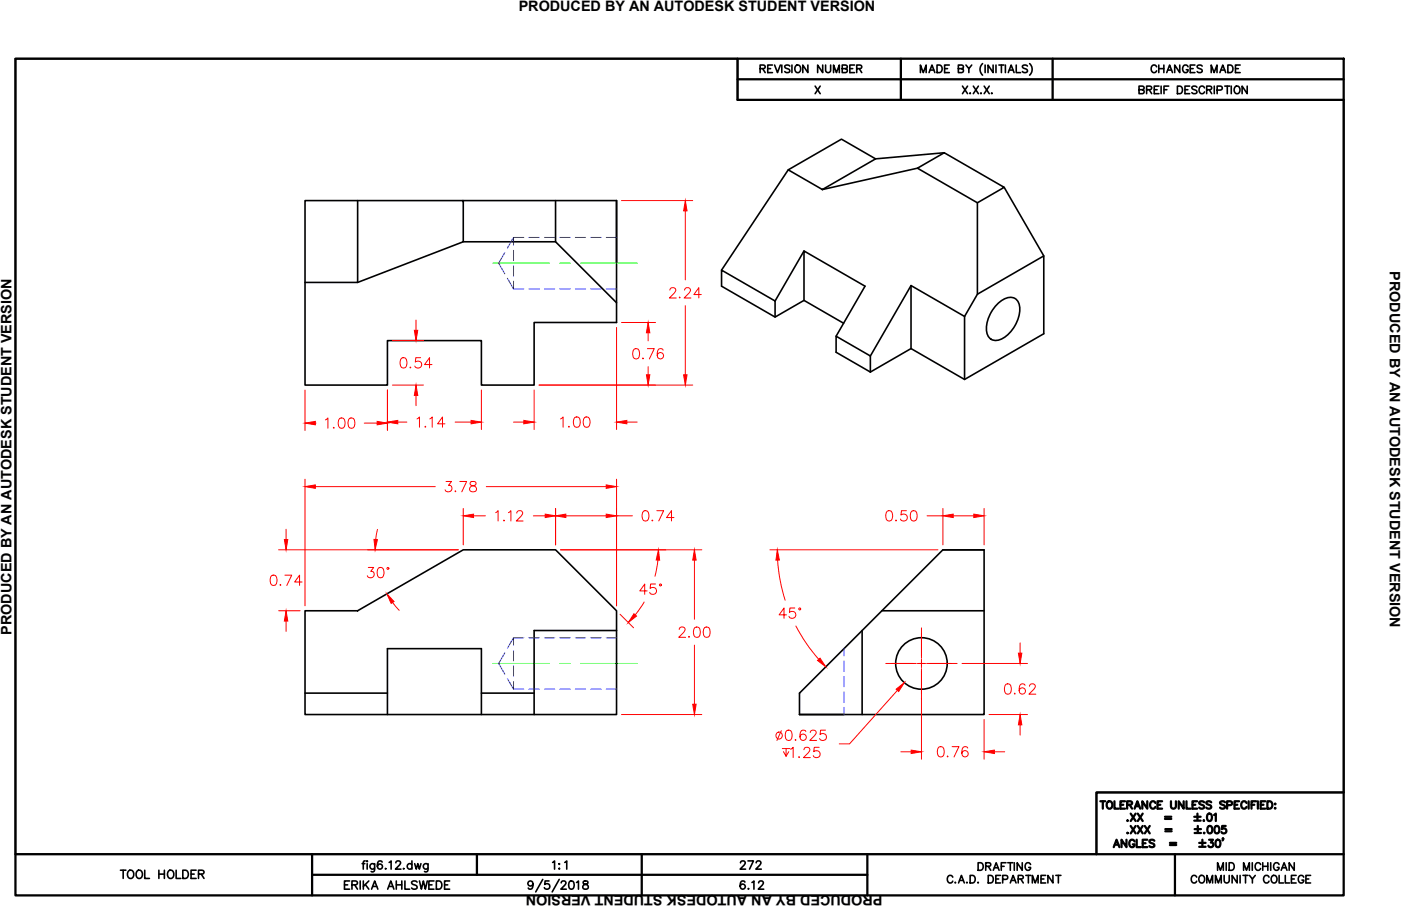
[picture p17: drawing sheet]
<svg xmlns="http://www.w3.org/2000/svg" width="432mm" height="279mm" viewBox="0 0 432 279" stroke-linecap="round" stroke-linejoin="round" font-family="sans-serif">
<defs><g id="words">
<g font-size="5.7">
<text x="233.5" y="23.6">REVISION NUMBER</text>
<text x="353.8" y="23.6">CHANGES MADE</text>
<text x="169.3" y="269.2">1:1</text>
<text x="227.2" y="269.2">272</text>
<text x="36.3" y="272">TOOL HOLDER</text>
<text x="105.1" y="275.5">ERIKA AHLSWEDE</text>
<text x="227.2" y="275.5">6.12</text>
</g>
<g font-size="5.3">
<text x="350.3" y="30">BREIF DESCRIPTION</text>
<text x="300.6" y="269.5">DRAFTING</text>
<text x="374.3" y="269.5">MID MICHIGAN</text>
<text x="291" y="273.4">C.A.D. DEPARTMENT</text>
<text x="366.2" y="273.4">COMMUNITY COLLEGE</text>
</g>
<g font-size="4.4">
<text x="159.9" y="3.5">PRODUCED BY AN AUTODESK STUDENT VERSION</text>
<text x="428.3" y="83.7" transform="rotate(90 428.3 83.7)">PRODUCED BY AN AUTODESK STUDENT VERSION</text>
<text x="3.5" y="195.8" transform="rotate(-90 3.5 195.8)">PRODUCED BY AN AUTODESK STUDENT VERSION</text>
<text x="272" y="275.9" transform="rotate(180 272 275.9)">PRODUCED BY AN AUTODESK STUDENT VERSION</text>
</g>
</g></defs>
<!-- layer: OBJECT LINES -->
<g fill="none" stroke="#000" stroke-width=".5">
<path d="M4.8 18.1h222.5v12.7h186.8v213.6h-76.2v19h-333.1zM302.8 19.6a2.4 2.4 0 0 0 0 3.6M317.3 19.6a2.4 2.4 0 0 1 0 3.6M251.2 26.6l1.6 2.3M252.8 26.6l-1.6 2.3M283.7 22.4v-2.3l.9 2.3 .9-2.3v2.3M286.3 22.4l.9-2.3 .9 2.3M286.7 21.6h1.1M288.8 20.1h.8a1.25 1.25 0 0 1 .8 1.1 1.25 1.25 0 0 1-.8 1.2h-.8zM291.1 21.2h.9M292.6 20.1h-1.5v2.3h1.5M295.4 21.2l1.3-.1 .2-.4-.1-.4-1.4-.2v2.3h1a.61 .61 0 0 0 .6-.6 .61 .61 0 0 0-.6-.6"/>
<path d="M296.6 26.6l1.6 2.3M297.7 20.1l.9 1.1 .9-1.1M298.2 26.6l-1.6 2.3M298.6 21.2v1.2M299 28.7l-.1 .1h.2M300 26.6l1.6 2.3M301.6 26.6l-1.6 2.3M302.3 28.7l-.1 .1h.2M303.3 26.6l1.6 2.3M303.6 20.1v2.3M304.9 26.6l-1.6 2.3M305.7 28.7l-.1 .1h.2"/>
<path d="M306.1 20.1v2.3l-1.6-2.3v2.3M307 20.1v2.3M307.9 20.1h1.5M308.6 20.1v2.3M309.9 20.1v2.3M310.8 22.4l.8-2.3 .9 2.3M311.1 21.6h1.1M313.2 20.1v2.3h1.3M316.7 20.4a.88 .88 0 0 0-.9-.4 .88 .88 0 0 0-.7 .6l.2 .3 1.1 .5a.54 .54 0 0 1 0 .9 1.05 1.05 0 0 1-1.3-.2M242.9 52.4l16.4-9.5 10.6 6.1-16.4 9.5zM242.9 52.4l-20.5 30.9M282.8 51.9l8.2-4.8 18.5 10.7-8.3 4.7z"/>
<path d="M282.8 51.9l-29.3 6.6M291 47.1l-21.1 1.9M309.5 57.8l12.2 21.1M94 61.9h96v37.6h-25.4v19.3h-16.2v-13.8h-29v13.8h-25.4zM110.2 61.9v25.2h-16.2M142.5 61.9l.3 .4M142.8 61.9v12.7l-32.6 12.5M142.8 74.6h28.4M171.2 61.9v12.7l18.8 18.8M247.8 77.4l-8.9 15.4M301.2 62.5v28.2l-3.9 6.9M238.9 97.8v-5l-16.5-9.5v5l16.5 9.5 8.9-5.2 12.2 7.1"/>
<path d="M247.8 92.6v-15.2l18.8 10.9-8.9 15.4M280.8 88.1l-12.5 21.7M297.3 97.6l-16.5-9.5v19.4M297.3 97.6v19.4M301.2 90.7l20.5-11.8v24l-24.4 14.1-16.5-9.5-12.5 7.2M307.6 93.6a4.8 4.8 0 0 1 5.2-1.6 5.2 5.2 0 0 1 1 6.3 9.2 9.2 0 0 1-6.9 6.7 3.1 3.1 0 0 1-2.9-3.7 11.5 11.5 0 0 1 3.6-7.7zM257.7 103.7l10.6 6.1v4.9l-10.6-6.1zM290.6 169.6h12.7v50.8h-56.9M303.3 169.6h-12.7l-44.2 44.2v6.6M94 188.4h16.2l32.6-18.8h28.4l18.8 18.8v32h-96zM190 194.4h-25.4v26M265.7 194.4v26"/>
<path d="M271.8 188.4h31.5M94 213.8h25.4M148.4 213.8h16.2M119.4 220.4v-20.4h29v20.4M246.4 220.4h13.7M111.6 266.3h.8M112.6 265.5l-.5 .1-.1 .4v2M113.2 265.5v.2zM113.2 266.3v1.7M115.5 266.3v2a.66 .66 0 0 1-.4 .5 .66 .66 0 0 1-.7 0M115.5 266.7a.81 .81 0 0 0-1.2-.1 .81 .81 0 0 0 0 1.2 .81 .81 0 0 0 1.2-.1M117.8 265.9a.73 .73 0 0 0-.7-.4 .73 .73 0 0 0-.7 .5 1.48 1.48 0 0 0 .6 2 .79 .79 0 0 0 .9-.7 .79 .79 0 0 0-.7-.8 .79 .79 0 0 0-.9 .7"/>
<path d="M118.9 267.8v.2l.1-.1M119.9 266l.6-.5v2.5M122 266.1l.5-.6 .8 .2a.77 .77 0 0 1-.2 1.1l-1.2 1.2h1.7M124.4 267.8v.2l.1-.1M127 266.7a.81 .81 0 0 0-1.2-.1 .81 .81 0 0 0 0 1.2 .81 .81 0 0 0 1.2-.1M127 265.5v2.5M127.8 266.3l.5 1.7 .5-1.7 .5 1.7 .4-1.7M131.9 266.3v2a.67 .67 0 0 1-.4 .5 .67 .67 0 0 1-.7 0M131.9 266.7a.81 .81 0 0 0-1.2-.1 .81 .81 0 0 0 0 1.2 .81 .81 0 0 0 1.2-.1M164.3 272.5a.79 .79 0 0 1-1.1 .7 .79 .79 0 0 1-.3-1.2 .79 .79 0 0 1 1.2 0 1.35 1.35 0 0 1-.8 2.2l-.5-.4M167.3 271.2l-2.2 3.9M169.2 271.7h-1.2l-.1 1.1a.9 .9 0 0 1 1.3 0 .9 .9 0 0 1-.1 1.3 .9 .9 0 0 1-1.3-.4"/>
<path d="M172.4 271.2l-2.2 3.9M173 272.3l.5-.6 .8 .2a.76 .76 0 0 1-.2 1.1l-1.3 1.2h1.7M175.6 271.8a.83 .83 0 0 1 1.2 .4 1.29 1.29 0 0 1-.8 2 1.63 1.63 0 0 1-.4-2.4zM177.7 272.2l.6-.5v2.5M179.9 271.8a.52 .52 0 0 0 .2 .8 .91 .91 0 0 1 1 .4 .91 .91 0 0 1 0 1.1l-.9 .1a.73 .73 0 0 1-.6-.8 .73 .73 0 0 1 .8-.6l.4-.2a.51 .51 0 0 0 .3-.8z"/>
<circle cx="284" cy="204.6" r="7.9"/>
</g>
<!-- layer: CENTERLINE -->
<path d="M151.9 81.2h17.5M172.6 81.2h3.1M178.9 81.2h17.5M151.9 204.6h17.5M172.6 204.6h3.1M178.9 204.6h17.5" fill="none" stroke="#0f0" stroke-width=".31"/>
<!-- layer: HIDDEN -->
<g fill="none" stroke="#00f" stroke-width=".31">
<path d="M155.6 77.9l-1.9 3.3 1.9 3.2M158.3 77.2v3.2M158.3 73.2l-1.9 3.3M161.4 73.2h-3.1v2.4M163 73.2h3.2M167.8 73.2h3.2M172.6 73.2h3.1M177.3 73.2h3.2M182.1 73.2h3.2M186.8 73.2h3.2M156.4 85.8l1.9 3.3v-2.4M158.3 82v3.1"/>
<path d="M158.3 89.1h3.1M163 89.1h3.2M167.8 89.1h3.2M172.6 89.1h3.1M177.3 89.1h3.2M182.1 89.1h3.2M186.8 89.1h3.2M158.3 196.7l-1.9 3.3M161.4 196.7h-3.1v2.4M163 196.7h3.2M167.8 196.7h3.2M172.6 196.7h3.1"/>
<path d="M177.3 196.7h3.2M182.1 196.7h3.2M186.8 196.7h3.2M155.6 201.3l-1.9 3.3 1.9 3.3M156.4 209.3l1.9 3.2M158.3 210.2v2.3h3.1M158.3 200.6v3.2M158.3 205.4v3.2M163 212.5h3.2M167.8 212.5h3.2M172.6 212.5h3.1M177.3 212.5h3.2"/>
<path d="M182.1 212.5h3.2M186.8 212.5h3.2M260.1 200v2.3M260.1 203.8v3.2M260.1 208.6v3.2M260.1 213.4v3.1M260.1 218.1v2.3"/>
</g>
<!-- layer: DIMENSIONS -->
<g fill="none" stroke="#f00" stroke-width=".31">
<path d="M191.5 61.9h22M211.2 65v21.3M128.2 98.7v3.2M191.5 99.5h10.5M206.5 89.5l.1-.5 .5-.3 .9 .2a.72 .72 0 0 1 .1 1l-1.8 2h2.1M209.5 91.6v.3l.1-.2M211 89.5l.1-.5 .5-.3 .9 .2a.73 .73 0 0 1 .2 1l-1.8 2h2.1M211.2 94.3v21.3M216.1 90.8h-2.2l1.5-2.1v3.2M120.9 118.8h9.6M120.9 105h9.6M123.8 110.5a1.04 1.04 0 0 1 1.5 .4 2.66 2.66 0 0 1-.3 2.4 1.02 1.02 0 0 1-1.5-.4 2.59 2.59 0 0 1 .3-2.4z"/>
<path d="M126.5 113.2v.3l.1-.2M129.7 110.3h-1.5l-.2 1.4a1.12 1.12 0 0 1 1.7-.1 1.12 1.12 0 0 1-.2 1.7 1.12 1.12 0 0 1-1.7-.4M133.1 112.4h-2.2l1.5-2.1v3.2M166.1 118.8h47.4M190 101v31.5M195.5 107.7a1.04 1.04 0 0 1 1.5 .4 2.66 2.66 0 0 1-.3 2.4 1.02 1.02 0 0 1-1.5-.4 2.59 2.59 0 0 1 .3-2.4zM198.2 110.4v.3l.1-.2M199.5 107.5h2.2l-1.6 3.2M199.8 102.6v2.5M199.8 113.1v2.5M204.4 108a.93 .93 0 0 0-1.4-.3 1.91 1.91 0 0 0 .5 3 .98 .98 0 0 0 1-.9 .98 .98 0 0 0-.9-1.1 .98 .98 0 0 0-1 .9M94 120.3v12.5"/>
<path d="M97.2 130.5h.2M100.3 129.5l.8-.6v3.2M102.9 131.8v.3l.1-.2M104.7 129a1.04 1.04 0 0 1 1.5 .5 2.64 2.64 0 0 1-.3 2.4 1.04 1.04 0 0 1-1.5-.4 2.65 2.65 0 0 1 .3-2.5zM107.7 129a1.04 1.04 0 0 1 1.5 .5 2.59 2.59 0 0 1-.3 2.4 1.04 1.04 0 0 1-1.5-.4 2.68 2.68 0 0 1 .3-2.5zM112.3 130.5h3.9M119.4 120.3v12.5M122.6 130.2h2.8M128.2 121.9v3.2M128.5 129.2l.8-.6v3.2M131.1 131.5l-.2 .1h.3M132.5 129.2l.7-.6v3.2"/>
<path d="M137.1 130.7h-2.2l1.5-2.1v3.2M140.3 130.2h4.9M148.4 120.3v12.2M158.3 130.2h3.1M164.6 120.3v12.2M172.8 129.2l.7-.6v3.2M175.4 131.5v.3l.1-.2M177.2 128.7a1.04 1.04 0 0 1 1.5 .5 2.65 2.65 0 0 1-.3 2.4 1.04 1.04 0 0 1-1.5-.4 2.64 2.64 0 0 1 .3-2.5zM180.2 128.7a1.03 1.03 0 0 1 1.5 .5 2.6 2.6 0 0 1-.3 2.4 1.04 1.04 0 0 1-1.5-.4 2.64 2.64 0 0 1 .3-2.5zM193.2 130.2h3.2M94 147.8v39M97.2 150.1h37"/>
<path d="M137.5 148.5h1.6l-.9 1.2a1.06 1.06 0 0 1 1 1.5 1.06 1.06 0 0 1-1.7 .3l-.3-.4M140.4 151.4v.3l.1-.2M141.7 148.5h2.1l-1.5 3.2M142.8 156.8v11.2M145 148.6a.64 .64 0 0 0 .3 1.1 1.18 1.18 0 0 1 1.3 .4 1.18 1.18 0 0 1 .1 1.3 1.13 1.13 0 0 1-1.2 .2 1.13 1.13 0 0 1-.8-1 1.86 1.86 0 0 1 1.9-1.1l.1-.6a1.19 1.19 0 0 0-1.7-.3zM146 159.1h3.6M149.9 150.1h36.9M152.8 158.1l.7-.6v3.2M156.7 158.1l.8-.6v3.2M159.3 158.2l.1-.4 .5-.3 .9 .1a.71 .71 0 0 1 .1 1.1l-1.8 2h2.1M164.4 159.1h3.7M171.2 156.8v11.2"/>
<path d="M174.4 159.1h12.4M190 159.1h4.9M190 147.8v39M198.3 157.6a1.04 1.04 0 0 1 1.6 .5 2.65 2.65 0 0 1-.4 2.4 1.04 1.04 0 0 1-1.5-.4 2.64 2.64 0 0 1 .3-2.5zM202.4 157.5h2.1l-1.5 3.2M207.7 159.6h-2.3l1.6-2.1v3.2M273.5 157.6a1.03 1.03 0 0 1 1.5 .5 2.6 2.6 0 0 1-.3 2.4 1.04 1.04 0 0 1-1.6-.4 2.64 2.64 0 0 1 .4-2.5zM279.3 157.5h-1.5l-.1 1.3a1.12 1.12 0 0 1 1.7 0 1.12 1.12 0 0 1-.2 1.7 1.12 1.12 0 0 1-1.7-.4M281 157.6a1.04 1.04 0 0 1 1.5 .5 2.65 2.65 0 0 1-.3 2.4 1.04 1.04 0 0 1-1.5-.4 2.64 2.64 0 0 1 .3-2.5zM285.7 159.1h4.9M290.6 156.8v11.2M293.8 159.1h6.3"/>
<path d="M303.3 156.8v11.2M83.7 177.5a1.04 1.04 0 0 1 1.5 .5 2.65 2.65 0 0 1-.3 2.4 1.04 1.04 0 0 1-1.5-.5 2.64 2.64 0 0 1 .3-2.4zM85.9 169.6h55.4M87.8 177.4h2.1l-1.5 3.1M88.2 163.2v3.2M93.1 179.5h-2.3l1.5-2.1v3.1M113.5 175h1.7l-.9 1.2a1.02 1.02 0 0 1 1 1.2 1.02 1.02 0 0 1-1.3 .8l-.5-.2-.3-.4M116.3 163.3l-.5 3.1M116.7 175.2a1.02 1.02 0 0 1 1.5 .4 2.58 2.58 0 0 1-.3 2.4 1.04 1.04 0 0 1-1.5-.4 2.66 2.66 0 0 1 .3-2.4zM155.3 160.4l-.1 .1h.3M172.8 169.6h43.5M201.1 160.4l-.2 .1h.3"/>
<path d="M202.8 172.7l-.9 5M214 172.7v18.3M237.3 169.6h51.8M239.7 172.7l.9 6.8 1.4 5.6M276.2 160.4l-.2 .1h.3M85.9 188.4h6.6M86.4 180.2l-.1 .2h.3M88.2 191.5v3.2M121 185.8l2 2.4M191.1 189.4l4.2 4.2M198.5 185.7l-2.7 3.9M199.5 182.2h-2.3l1.5-2.1v3.2"/>
<path d="M202 180.1h-1.5l-.1 1.4a1.12 1.12 0 0 1 1.7-.1 1.12 1.12 0 0 1-.2 1.7 1.12 1.12 0 0 1-1.7-.4M209.3 194.1l.2-.4 .4-.3 1 .1a.73 .73 0 0 1 .1 1.1l-1.8 1.9h2.1M212.4 196.2l-.2 .2h.3M214 198.9v18.3M214.2 193.5a1.04 1.04 0 0 1 1.5 .5 2.65 2.65 0 0 1-.3 2.4 1.03 1.03 0 0 1-1.5-.5 2.6 2.6 0 0 1 .3-2.4zM217.2 193.5a1.04 1.04 0 0 1 1.5 .5 2.65 2.65 0 0 1-.3 2.4 1.04 1.04 0 0 1-1.5-.5 2.65 2.65 0 0 1 .3-2.4zM242.4 189.6h-2.3l1.5-2.1v3.2M245 187.5h-1.5l-.2 1.4a1.12 1.12 0 0 1 1.7-.1 1.12 1.12 0 0 1-.2 1.7 1.12 1.12 0 0 1-1.6-.4M245.3 193.1l3.5 5.8 3.5 4.4M284 193.6v9.4M314.4 198.3v3.1M273 204.6h9.4"/>
<path d="M276.6 212.9l-14.8 16.5h-3.1M282.7 204.6h2.6M284 203.3v2.6M284 206.2v27.9M285.6 204.6h9.4M296.5 204.6h20.2M310 211a1.04 1.04 0 0 1 1.5 .5 2.65 2.65 0 0 1-.3 2.4 1.04 1.04 0 0 1-1.5-.4 2.65 2.65 0 0 1 .3-2.5zM312.7 213.8l-.1 .1h.3M315.9 211.3a.91 .91 0 0 0-.9-.4 .91 .91 0 0 0-.7 .6 1.86 1.86 0 0 0 .7 2.6 .98 .98 0 0 0 1.1-.9 .98 .98 0 0 0-.9-1.1 .98 .98 0 0 0-1.1 .9M317.3 211.6l.1-.4 .5-.3 .9 .1a.72 .72 0 0 1 .1 1.1l-1.8 2h2.1M191.5 220.4h24.8M240.8 225.3l-1.4 3"/>
<path d="M241.1 230.9h2.4M242.3 230.9v2.3l-.8-1.4M242.5 225.3a1.04 1.04 0 0 1 1.5 .5 2.62 2.62 0 0 1-.3 2.4 1.03 1.03 0 0 1-1.5-.5 2.64 2.64 0 0 1 .3-2.4zM243.1 231.8l-.8 1.4M243.7 231.1l.8-.6v3.1M245.2 228v.3l.1-.1M246.3 233.3v.3l.1-.1M247.8 231.2l.1-.4 .5-.3 .9 .1a.73 .73 0 0 1 .1 1.1l-1.8 1.9h2.1M248.4 225.6a.91 .91 0 0 0-.9-.4 .91 .91 0 0 0-.8 .6 1.86 1.86 0 0 0 .8 2.5 .98 .98 0 0 0 1-.9 .98 .98 0 0 0-.9-1 .98 .98 0 0 0-1 .9M249.7 225.9l.2-.4 .4-.3 .9 .1a.72 .72 0 0 1 .2 1.1l-1.8 1.9h2.1M252.5 230.5h-1.5l-.2 1.3a1.12 1.12 0 0 1 1.7 0 1.12 1.12 0 0 1-.2 1.7 1.12 1.12 0 0 1-1.6-.5M254.4 225.2h-1.5l-.1 1.3a1.12 1.12 0 0 1 1.6 0 1.12 1.12 0 0 1-.2 1.7 1.12 1.12 0 0 1-1.6-.5"/>
<path d="M277.7 231.8h3.1M289.3 230.4a1.04 1.04 0 0 1 1.6 .5 2.62 2.62 0 0 1-.3 2.4 1.02 1.02 0 0 1-1.6-.5 2.62 2.62 0 0 1 .3-2.4zM292.1 233.1v.3l.1-.1M293.4 230.3h2.2l-1.6 3.1M298.3 230.7a.91 .91 0 0 0-.9-.5 .91 .91 0 0 0-.8 .7 1.84 1.84 0 0 0 .8 2.5 .99 .99 0 0 0 1-.9 .99 .99 0 0 0-.9-1 .99 .99 0 0 0-1.1 .9M303.3 221.9v12.2M304.8 220.4h11.9M306.5 231.8h3.2M314.4 223.5v3.2"/>
<circle cx="119.6" cy="175.3" r=".3"/>
<circle cx="203.5" cy="180.4" r=".3"/>
<circle cx="246.5" cy="187.8" r=".3"/>
<circle cx="240.1" cy="226.8" r="1.05"/>
</g>
<g fill="#f00" stroke="#f00" stroke-width=".31">
<path d="M115.3 166.3l1 .1-.7 3.2z"/>
<path d="M119.3 183.1l2.1 2.4-.8 .6z"/>
<path d="M195.4 189.3l.8 .7-2.5 2z"/>
<path d="M202.9 169.6l.4 3.2-1.1-.1z"/>
<path d="M239.6 169.6l.6 3.1h-1z"/>
<path d="M252 203.7l.7-.7 1.8 2.6z"/>
<path d="M276.2 212.5l2.5-2-1.7 2.7z"/>
<path d="M300.1 158.5l3.2 .6-3.2 .5z"/>
<path d="M290.6 159.1l3.2-.6v1.1z"/>
<path d="M171.2 159.1l3.2-.6v1.1z"/>
<path d="M186.8 158.5l3.2 .6-3.2 .5z"/>
<path d="M142.8 159.1l3.2-.6v1.1z"/>
<path d="M168.1 158.5l3.1 .6-3.1 .5z"/>
<path d="M87.6 166.4h1.1l-.5 3.2z"/>
<path d="M88.2 188.4l.5 3.1h-1.1z"/>
<path d="M119.4 130.2l3.2-.6v1.1z"/>
<path d="M145.2 129.6l3.2 .6-3.2 .5z"/>
<path d="M94 130.5l3.2-.5v1z"/>
<path d="M116.2 130l3.2 .5-3.2 .5z"/>
<path d="M190 130.2l3.2-.6v1.1z"/>
<path d="M161.4 129.6l3.2 .6-3.2 .5z"/>
<path d="M199.2 115.6h1.1l-.5 3.2z"/>
<path d="M199.8 99.5l.5 3.1h-1.1z"/>
<path d="M303.3 231.8l3.2-.5v1.1z"/>
<path d="M280.8 231.3l3.2 .5-3.2 .6z"/>
<path d="M313.9 201.4h1l-.5 3.2z"/>
<path d="M314.4 220.4l.5 3.1h-1z"/>
<path d="M127.7 101.9h1.1l-.6 3.1z"/>
<path d="M128.2 118.8l.6 3.1h-1.1z"/>
<path d="M94 150.1l3.2-.6v1.1z"/>
<path d="M186.8 149.5l3.2 .6-3.2 .5z"/>
<path d="M211.2 61.9l.6 3.1h-1.1z"/>
<path d="M210.7 115.6h1.1l-.6 3.2z"/>
<path d="M214 169.6l.6 3.1h-1.1z"/>
<path d="M213.5 217.2h1.1l-.6 3.2z"/>
</g>
<!-- layer: BORDER -->
<path d="M4.8 18.1h409.3v258h-409.3zM227.3 18.1v12.7h186.8M277.7 18.1v12.7M324.4 18.1v12.7M227.3 24.4h186.8M4.8 263.4h409.3M96.2 263.4v12.7M96.2 269.8h171.1M147 263.4v6.4M197.8 263.4v12.7M267.3 263.4v12.7M362.1 263.4v12.7" fill="none" stroke="#000" stroke-width=".7"/>
<!-- layer: Title Block -->
<g fill="none" stroke="#000" stroke-width=".7">
<path d="M339.1 247.1h1.6M339.9 247.1v2.3M341.5 247.2a1.07 1.07 0 0 1 1.4 1 1.07 1.07 0 0 1-1.4 1.1l-.4-.8 .1-.9zM343.5 247.1v2.3h1.3M345.3 248.2h.9M346.7 247.1h-1.4v2.3h1.4M347.2 259v2.2l-1.5-2.2v2.2M347.4 248.2l1.3-.1 .2-.4-.1-.4-1.4-.2v2.3M347.5 253v.2l.1-.1M347.5 256.8v.2l.1-.1M348.2 248.2l.7 1.2M348.5 250.9l1.5 2.3"/>
<path d="M348.5 254.7l1.5 2.3M349.7 249.4l.9-2.3 .8 2.3M349.7 259.5a.84 .84 0 0 0-1-.5 .84 .84 0 0 0-.6 .8v.6a.82 .82 0 0 0 .8 .9 .82 .82 0 0 0 .8-.9h-.6M350 248.6h1.1M350 250.9l-1.5 2.3M350 254.7l-1.5 2.3M350.3 259v2.2h1.3M350.7 250.9l1.5 2.3M350.7 254.7l1.5 2.3M352.2 250.9l-1.5 2.3M352.2 254.7l-1.5 2.3M352.8 254.7l1.6 2.3"/>
<path d="M353.6 247.1v2.3l-1.5-2.3v2.3M353.6 259h-1.4v2.2h1.4M354.4 254.7l-1.6 2.3M355.8 259.3a.86 .86 0 0 0-.8-.4 .86 .86 0 0 0-.7 .6l.2 .3 1.1 .5 .2 .6a1 1 0 0 1-1.5 0M356.1 247.6a.84 .84 0 0 0-.9-.5 .84 .84 0 0 0-.7 .9v.5a.84 .84 0 0 0 .6 .9 .84 .84 0 0 0 1-.6M356.8 248.2h.8M358.2 247.1h-1.4v2.3h1.4M359.1 251.9h1.9M359.1 252.5h1.9M359.2 255.7h1.9M359.2 256.3h1.9M360.6 259.9h1.9"/>
<path d="M360.9 247.1v1.6a.77 .77 0 0 0 .8 .7 .77 .77 0 0 0 .7-.7v-1.6M364.8 247.1v2.3l-1.5-2.3v2.3M365.7 247.1v2.3h1.3M367.5 248.2h.9M368.1 251.9h1.9M368.1 253.1h1.9M368.2 255.7h2M368.2 256.9h2M369 247.1h-1.5v2.3h1.5M369.1 250.9v2M369.2 254.7v2M369.6 259.9h2"/>
<path d="M370.6 259v1.9M371 253v.2l.1-.1M371.1 247.4a.86 .86 0 0 0-.8-.3 .86 .86 0 0 0-.7 .5l.2 .4 1.1 .4 .2 .7a1 1 0 0 1-1.5 0M371.1 256.8v.2l.1-.1M372.3 251a.74 .74 0 0 1 1.1 .3l.1 .6a.99 .99 0 0 1-.9 1.3 1.47 1.47 0 0 1-.3-2.2zM372.4 254.8a.75 .75 0 0 1 1.1 .4l.1 .5a.98 .98 0 0 1-.8 1.3 1.46 1.46 0 0 1-.4-2.2zM372.6 259h1.3l-.7 .8a.76 .76 0 0 1 .6 1.3 .76 .76 0 0 1-1.4-.3M373.3 247.4a.86 .86 0 0 0-.8-.3 .86 .86 0 0 0-.7 .5l.2 .4 1.1 .4 .2 .7a1 1 0 0 1-1.5 0M374.2 251.3l.5-.4v2.3M374.6 254.8a.74 .74 0 0 1 1.1 .4l.1 .5a.99 .99 0 0 1-.9 1.3 1.47 1.47 0 0 1-.3-2.2zM374.9 259.1a.75 .75 0 0 1 1.1 .3l.1 .5a.99 .99 0 0 1-.8 1.3 1.48 1.48 0 0 1-.4-2.1zM377 258.6h-.2h.2l-.2 .6"/>
<path d="M377.5 247.4a.86 .86 0 0 0-.8-.3 .86 .86 0 0 0-.7 .5l.2 .4 1.1 .4 .2 .7a1 1 0 0 1-1.5 0M377.8 254.7h-1.1l-.1 1a.81 .81 0 0 1 1.2 0 .81 .81 0 0 1-.2 1.2 .81 .81 0 0 1-1.1-.3M378.2 248.3h1l.5-.4a.58 .58 0 0 0-.5-.8h-1v2.3M380.5 248.2h.9M381.9 247.1h-1.4v2.3h1.4M384.2 247.6a.85 .85 0 0 0-1-.5 .85 .85 0 0 0-.6 .9v.5a.84 .84 0 0 0 .6 .9 .84 .84 0 0 0 1-.6M384.8 247.1v2.3M385.7 248.2h.9M387.1 247.1h-1.4v2.3M387.7 247.1v2.3M388.5 248.2h.9M390 247.1h-1.5v2.3h1.5"/>
<path d="M390.6 247.1h.8a1.22 1.22 0 0 1 .8 1.1 1.22 1.22 0 0 1-.8 1.2h-.8zM392.9 248h.2zM392.9 249.3h.2zM414.1 244.4h-76.2v19M343.3 261.2l.8-2.2 .9 2.2M343.6 260.5h1.1M352.2 260.1h.9M360.6 260.6h1.9M369.6 261.1h2"/>
</g>
<use href="#words"/>
</svg>
